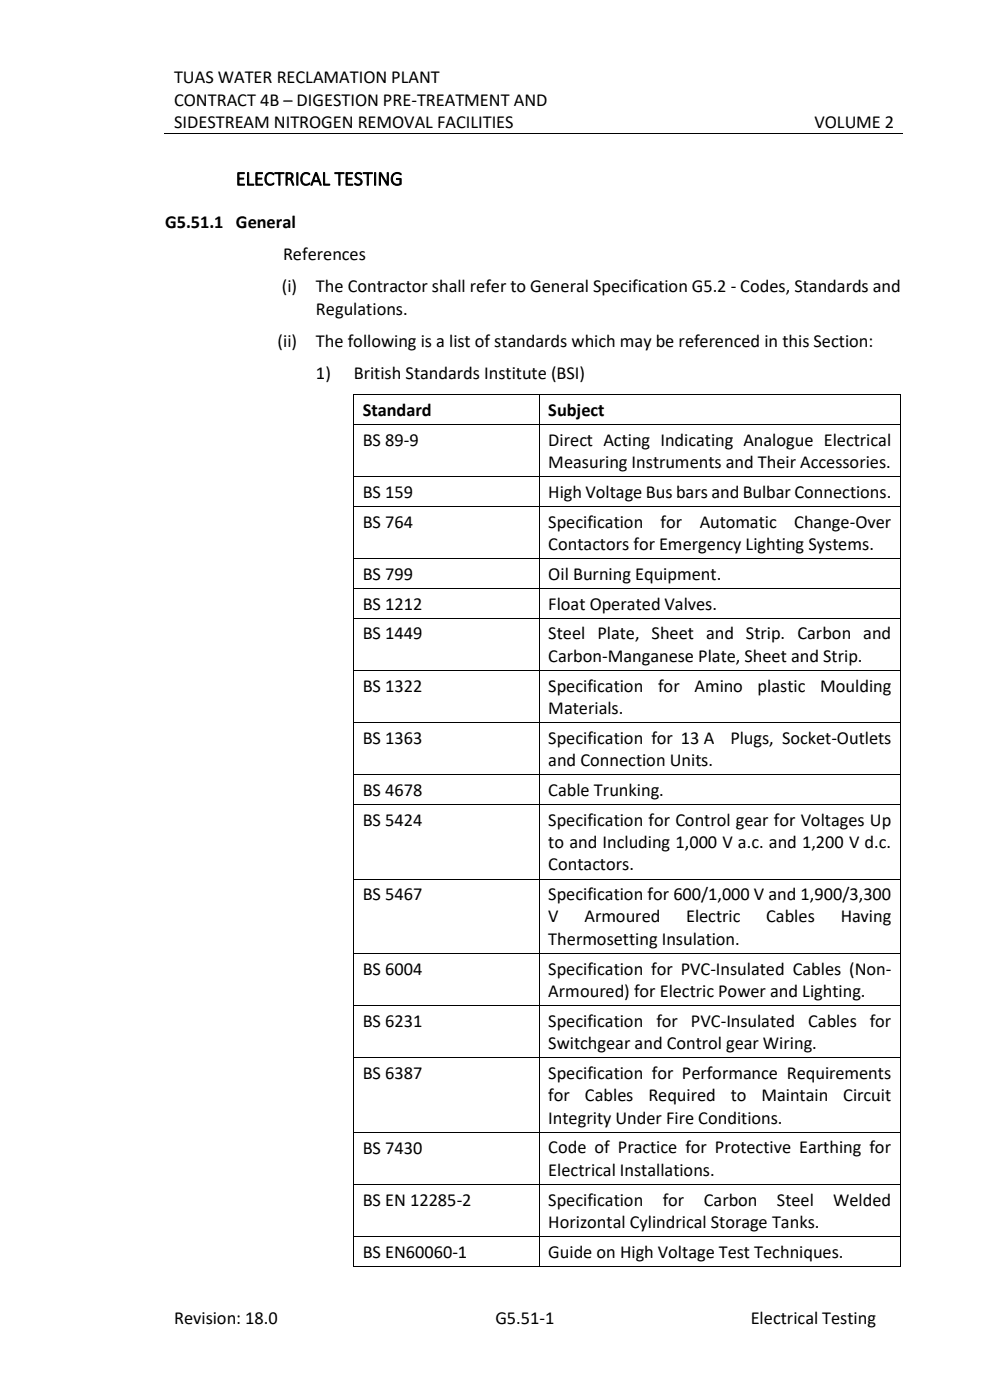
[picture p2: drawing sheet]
<svg xmlns="http://www.w3.org/2000/svg" width="210mm" height="297mm" viewBox="0 0 210 297" stroke-linecap="round" stroke-linejoin="round" font-family="sans-serif">
<defs><g id="words">
<text font-size="4.2" x="50" y="39.3">ELECTRICAL TESTING</text>
<g font-size="3.9">
<text x="36.9" y="17.7">TUAS WATER RECLAMATION PLANT</text>
<text x="36.9" y="22.4">CONTRACT 4B – DIGESTION PRE-TREATMENT AND</text>
<text x="36.9" y="27.2">SIDESTREAM NITROGEN REMOVAL FACILITIES</text>
<text x="172.8" y="27.2">VOLUME 2</text>
<text x="35" y="48.4">G5.51.1 General</text>
<text x="60" y="55.2">References</text>
<text x="59.8" y="62">(i)</text>
<text x="67" y="62">The Contractor shall refer to General Specification G5.2 - Codes, Standards and</text>
<text x="67" y="66.8">Regulations.</text>
<text x="58.9" y="73.6">(ii)</text>
<text x="67" y="73.6">The following is a list of standards which may be referenced in this Section:</text>
<text x="67" y="80.5">1)</text>
<text x="75" y="80.5">British Standards Institute (BSI)</text>
<text x="76.9" y="88.2">Standard</text>
<text x="116.3" y="88.2">Subject</text>
<text x="76.9" y="94.6">BS 89-9</text>
<text x="116.3" y="94.5">Direct Acting Indicating Analogue Electrical</text>
<text x="116.3" y="99.3">Measuring Instruments and Their Accessories.</text>
<text x="76.9" y="105.6">BS 159</text>
<text x="116.3" y="105.6">High Voltage Bus bars and Bulbar Connections.</text>
<text x="76.9" y="111.9">BS 764</text>
<text x="116.3" y="111.9">Specification</text>
<text x="140.1" y="111.9">for</text>
<text x="148.4" y="111.9">Automatic</text>
<text x="168.5" y="111.9">Change-Over</text>
<text x="116.3" y="116.7">Contactors for Emergency Lighting Systems.</text>
<text x="76.9" y="123">BS 799</text>
<text x="116.3" y="123">Oil Burning Equipment.</text>
<text x="76.9" y="129.3">BS 1212</text>
<text x="116.3" y="129.3">Float Operated Valves.</text>
<text x="76.9" y="135.7">BS 1449</text>
<text x="116.3" y="135.7">Steel Plate, Sheet and Strip. Carbon and</text>
<text x="116.3" y="140.4">Carbon-Manganese Plate, Sheet and Strip.</text>
<text x="76.9" y="146.7">BS 1322</text>
<text x="116.3" y="146.7">Specification</text>
<text x="139.6" y="146.7">for</text>
<text x="147.3" y="146.7">Amino</text>
<text x="160.7" y="146.7">plastic</text>
<text x="174" y="146.7">Moulding</text>
<text x="116.3" y="151.4">Materials.</text>
<text x="76.9" y="157.8">BS 1363</text>
<text x="116.3" y="157.8">Specification for 13 A</text>
<text x="154.9" y="157.8">Plugs, Socket-Outlets</text>
<text x="116.3" y="162.5">and Connection Units.</text>
<text x="76.9" y="168.9">BS 4678</text>
<text x="116.3" y="168.9">Cable Trunking.</text>
<text x="76.9" y="175.2">BS 5424</text>
<text x="116.3" y="175.2">Specification for Control gear for Voltages Up</text>
<text x="116.3" y="179.9">to and Including 1,000 V a.c. and 1,200 V d.c.</text>
<text x="116.3" y="184.6">Contactors.</text>
<text x="76.9" y="191">BS 5467</text>
<text x="116.3" y="190.9">Specification for 600/1,000 V and 1,900/3,300</text>
<text x="116.3" y="195.7">V</text>
<text x="124" y="195.7">Armoured</text>
<text x="145.6" y="195.7">Electric</text>
<text x="162.5" y="195.7">Cables</text>
<text x="178.3" y="195.7">Having</text>
<text x="116.3" y="200.4">Thermosetting Insulation.</text>
<text x="76.9" y="206.8">BS 6004</text>
<text x="116.3" y="206.8">Specification for PVC-Insulated Cables (Non-</text>
<text x="116.3" y="211.5">Armoured) for Electric Power and Lighting.</text>
<text x="76.9" y="217.8">BS 6231</text>
<text x="116.3" y="217.8">Specification</text>
<text x="139.3" y="217.8">for</text>
<text x="146.6" y="217.8">PVC-Insulated</text>
<text x="171.4" y="217.8">Cables</text>
<text x="184.5" y="217.8">for</text>
<text x="116.3" y="222.6">Switchgear and Control gear Wiring.</text>
<text x="76.9" y="228.9">BS 6387</text>
<text x="116.3" y="228.9">Specification for Performance Requirements</text>
<text x="116.3" y="233.6">for</text>
<text x="124.1" y="233.6">Cables</text>
<text x="137.6" y="233.6">Required</text>
<text x="155" y="233.6">to</text>
<text x="161.5" y="233.6">Maintain</text>
<text x="178.9" y="233.6">Circuit</text>
<text x="116.3" y="238.4">Integrity Under Fire Conditions.</text>
<text x="76.9" y="244.7">BS 7430</text>
<text x="116.3" y="244.7">Code of Practice for Protective Earthing for</text>
<text x="116.3" y="249.4">Electrical Installations.</text>
<text x="76.9" y="255.8">BS EN 12285-2</text>
<text x="116.3" y="255.8">Specification</text>
<text x="140.6" y="255.8">for</text>
<text x="149.3" y="255.8">Carbon</text>
<text x="164.8" y="255.8">Steel</text>
<text x="176.8" y="255.8">Welded</text>
<text x="116.3" y="260.5">Horizontal Cylindrical Storage Tanks.</text>
<text x="76.9" y="266.8">BS EN60060-1</text>
<text x="116.3" y="266.8">Guide on High Voltage Test Techniques.</text>
<text x="36.9" y="280.9">Revision: 18.0</text>
<text x="105.1" y="280.9">G5.51-1</text>
<text x="159.3" y="280.9">Electrical Testing</text>
</g>
</g></defs>
<g fill="none" stroke="#000" stroke-width=".21">
<path d="M34.8 28.3h156.8M75 83.8v6.2M75 90.1v11M75.1 83.7h39.2M75.1 90.1h39.2M114.4 83.8v6.2M114.4 90.1v11M114.5 83.7h76.4M114.5 90.1h76.4M191 83.8v6.2M191 90.1v11M75 101.2v6.2"/>
<path d="M75 107.5v10.9M75 118.6v6.2M75.1 101.2h39.2M75.1 107.5h39.2M75.1 118.5h39.2M114.4 101.2v6.2M114.4 107.5v10.9M114.4 118.6v6.2M114.5 101.2h76.4M114.5 107.5h76.4M114.5 118.5h76.4M191 101.2v6.2"/>
<path d="M191 107.5v10.9M191 118.6v6.2M75 124.9v6.2M75 131.3v10.9M75.1 124.9h39.2M75.1 131.2h39.2M114.4 124.9v6.2M114.4 131.3v10.9M114.5 124.9h76.4M114.5 131.2h76.4M191 124.9v6.2M191 131.3v10.9"/>
<path d="M75 142.3v10.9M75 153.4v10.9M75.1 142.3h39.2M75.1 153.3h39.2M114.4 142.3v10.9M114.4 153.4v10.9M114.5 142.3h76.4M114.5 153.3h76.4M191 142.3v10.9M191 153.4v10.9M75 164.4v6.2M75 170.8v15.6"/>
<path d="M75.1 164.4h39.2M75.1 170.7h39.2M114.4 164.4v6.2M114.4 170.8v15.6M114.5 164.4h76.4M114.5 170.7h76.4M191 164.4v6.2M191 170.8v15.6M75 186.6v15.6M75.1 186.5h39.2M114.4 186.6v15.6M114.5 186.5h76.4"/>
<path d="M191 186.6v15.6M75 202.4v10.9M75 213.4v10.9M75.1 202.3h39.2M75.1 213.3h39.2M114.4 202.4v10.9M114.4 213.4v10.9M114.5 202.3h76.4M114.5 213.3h76.4M191 202.4v10.9M191 213.4v10.9M75 224.5v15.6"/>
<path d="M75.1 224.4h39.2M114.4 224.5v15.6M114.5 224.4h76.4M191 224.5v15.6M75 240.3v10.9M75 251.4v10.8M75.1 240.2h39.2M75.1 251.3h39.2M114.4 240.3v10.9M114.4 251.4v10.8M114.5 240.2h76.4M114.5 251.3h76.4"/>
<path d="M191 240.3v10.9M191 251.4v10.8M75 262.4v6.2M75.1 262.3h39.2M75.1 268.7h39.2M114.4 262.4v6.2M114.5 262.3h76.4M114.5 268.7h76.4M191 262.4v6.2"/>
</g>
<g fill="#000">
<path d="M118.9 28.2h.2v.2h-.2z" fill-rule="evenodd"/>
<path d="M74.9 83.7h.2v.1h-.2z" fill-rule="evenodd"/>
<path d="M74.9 83.7h.2v.1h-.2z" fill-rule="evenodd"/>
<path d="M74.9 90h.2v.1h-.2z" fill-rule="evenodd"/>
<path d="M114.3 83.7h.2v.1h-.2z" fill-rule="evenodd"/>
<path d="M114.3 90h.2v.1h-.2z" fill-rule="evenodd"/>
<path d="M190.9 83.7h.1v.1h-.1z" fill-rule="evenodd"/>
<path d="M190.9 83.7h.1v.1h-.1z" fill-rule="evenodd"/>
<path d="M190.9 90h.1v.1h-.1z" fill-rule="evenodd"/>
<path d="M74.9 101.1h.2v.1h-.2z" fill-rule="evenodd"/>
<path d="M74.9 107.4h.2v.1h-.2z" fill-rule="evenodd"/>
<path d="M74.9 118.4h.2v.2h-.2z" fill-rule="evenodd"/>
<path d="M114.3 101.1h.2v.1h-.2z" fill-rule="evenodd"/>
<path d="M114.3 107.4h.2v.1h-.2z" fill-rule="evenodd"/>
<path d="M114.3 118.4h.2v.2h-.2z" fill-rule="evenodd"/>
<path d="M190.9 101.1h.1v.1h-.1z" fill-rule="evenodd"/>
<path d="M190.9 107.4h.1v.1h-.1z" fill-rule="evenodd"/>
<path d="M190.9 118.4h.1v.2h-.1z" fill-rule="evenodd"/>
<path d="M74.9 124.8h.2v.1h-.2z" fill-rule="evenodd"/>
<path d="M74.9 131.1h.2v.2h-.2z" fill-rule="evenodd"/>
<path d="M114.3 124.8h.2v.1h-.2z" fill-rule="evenodd"/>
<path d="M114.3 131.1h.2v.2h-.2z" fill-rule="evenodd"/>
<path d="M190.9 124.8h.1v.1h-.1z" fill-rule="evenodd"/>
<path d="M190.9 131.1h.1v.2h-.1z" fill-rule="evenodd"/>
<path d="M74.9 142.2h.2v.1h-.2z" fill-rule="evenodd"/>
<path d="M74.9 153.2h.2v.2h-.2z" fill-rule="evenodd"/>
<path d="M114.3 142.2h.2v.1h-.2z" fill-rule="evenodd"/>
<path d="M114.3 153.2h.2v.2h-.2z" fill-rule="evenodd"/>
<path d="M190.9 142.2h.1v.1h-.1z" fill-rule="evenodd"/>
<path d="M190.9 153.2h.1v.2h-.1z" fill-rule="evenodd"/>
<path d="M74.9 164.3h.2v.1h-.2z" fill-rule="evenodd"/>
<path d="M74.9 170.6h.2v.2h-.2z" fill-rule="evenodd"/>
<path d="M114.3 164.3h.2v.1h-.2z" fill-rule="evenodd"/>
<path d="M114.3 170.6h.2v.2h-.2z" fill-rule="evenodd"/>
<path d="M190.9 164.3h.1v.1h-.1z" fill-rule="evenodd"/>
<path d="M190.9 170.6h.1v.2h-.1z" fill-rule="evenodd"/>
<path d="M74.9 186.4h.2v.2h-.2z" fill-rule="evenodd"/>
<path d="M114.3 186.4h.2v.2h-.2z" fill-rule="evenodd"/>
<path d="M190.9 186.4h.1v.2h-.1z" fill-rule="evenodd"/>
<path d="M74.9 202.2h.2v.2h-.2z" fill-rule="evenodd"/>
<path d="M74.9 213.3h.2v.1h-.2z" fill-rule="evenodd"/>
<path d="M114.3 202.2h.2v.2h-.2z" fill-rule="evenodd"/>
<path d="M114.3 213.3h.2v.1h-.2z" fill-rule="evenodd"/>
<path d="M190.9 202.2h.1v.2h-.1z" fill-rule="evenodd"/>
<path d="M190.9 213.3h.1v.1h-.1z" fill-rule="evenodd"/>
<path d="M74.9 224.3h.2v.2h-.2z" fill-rule="evenodd"/>
<path d="M114.3 224.3h.2v.2h-.2z" fill-rule="evenodd"/>
<path d="M190.9 224.3h.1v.2h-.1z" fill-rule="evenodd"/>
<path d="M74.9 240.1h.2v.2h-.2z" fill-rule="evenodd"/>
<path d="M74.9 251.2h.2v.2h-.2z" fill-rule="evenodd"/>
<path d="M114.3 240.1h.2v.2h-.2z" fill-rule="evenodd"/>
<path d="M114.3 251.2h.2v.2h-.2z" fill-rule="evenodd"/>
<path d="M190.9 240.1h.1v.2h-.1z" fill-rule="evenodd"/>
<path d="M190.9 251.2h.1v.2h-.1z" fill-rule="evenodd"/>
<path d="M74.9 262.2h.2v.2h-.2z" fill-rule="evenodd"/>
<path d="M74.9 268.6h.2v.2h-.2z" fill-rule="evenodd"/>
<path d="M74.9 268.6h.2v.2h-.2z" fill-rule="evenodd"/>
<path d="M114.3 262.2h.2v.2h-.2z" fill-rule="evenodd"/>
<path d="M114.3 268.6h.2v.2h-.2z" fill-rule="evenodd"/>
<path d="M190.9 262.2h.1v.2h-.1z" fill-rule="evenodd"/>
<path d="M190.9 268.6h.1v.2h-.1z" fill-rule="evenodd"/>
<path d="M190.9 268.6h.1v.2h-.1z" fill-rule="evenodd"/>
</g>
<use href="#words"/>
</svg>
